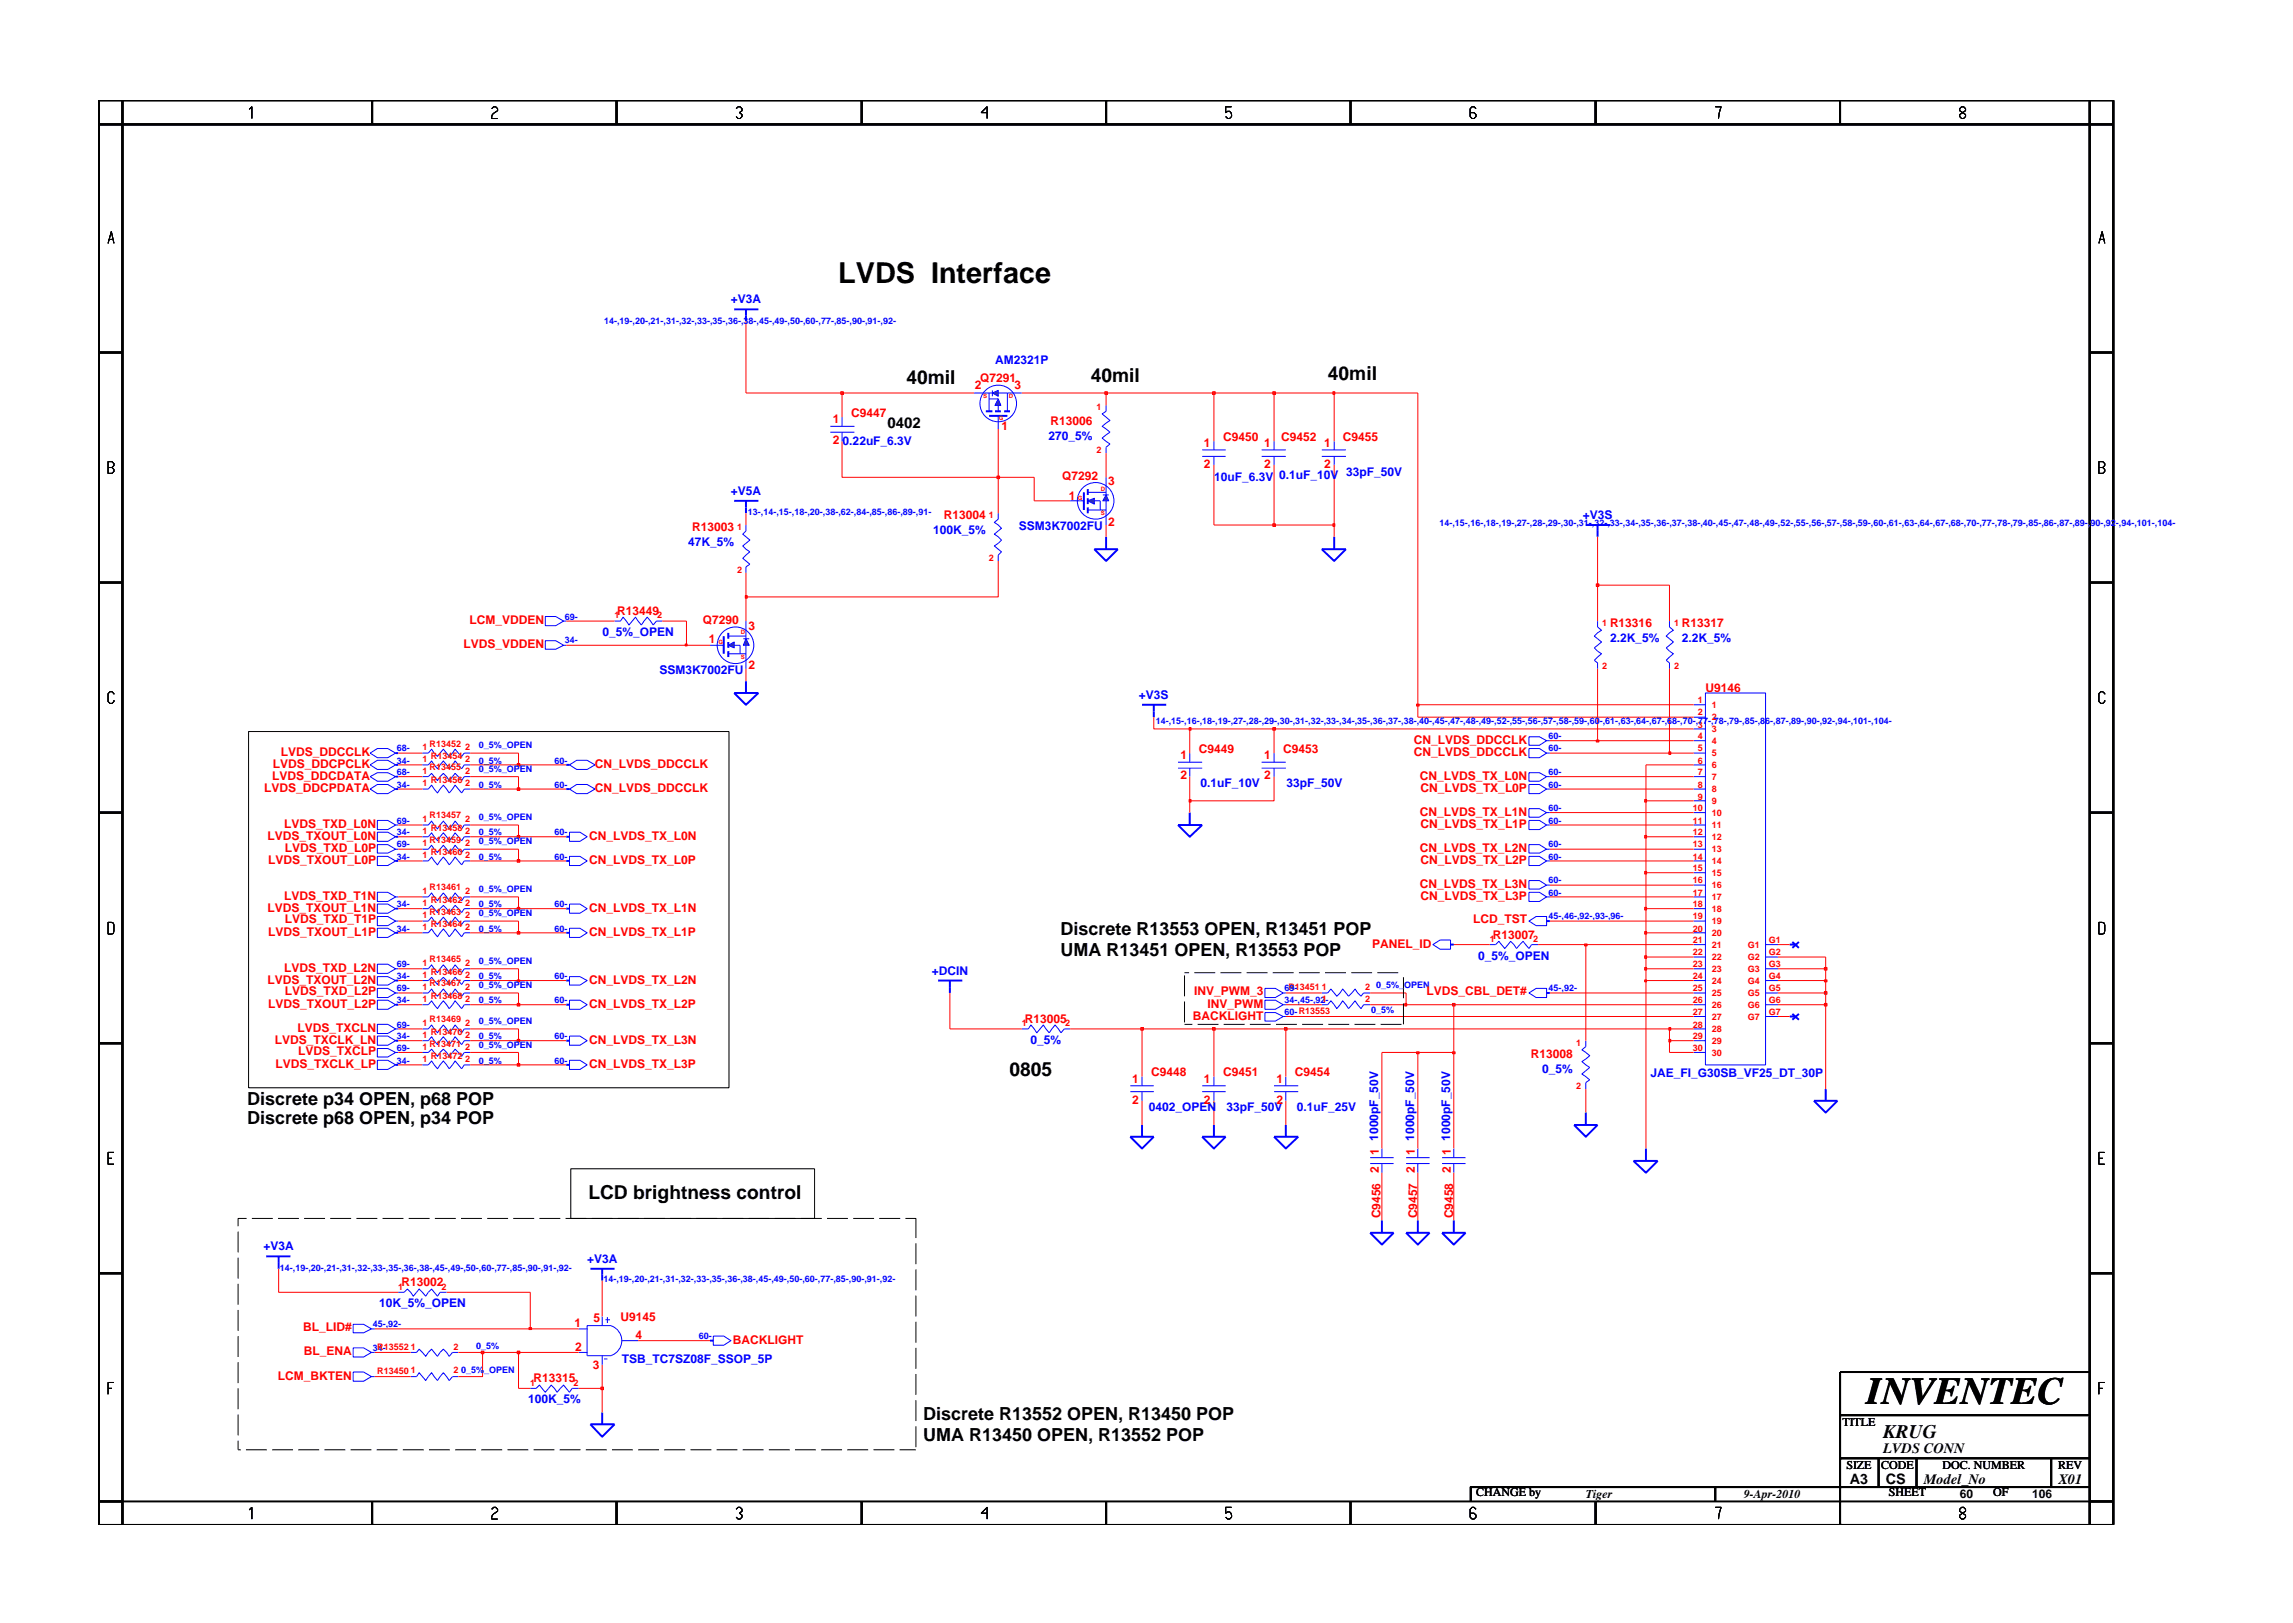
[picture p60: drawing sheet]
<svg xmlns="http://www.w3.org/2000/svg" width="297mm" height="210mm" viewBox="0 0 297 210" stroke-linecap="round" stroke-linejoin="round" font-family="sans-serif">
<defs><g id="words">
<text font-size="5" x="241.8" y="181.9">INVENTEC</text>
<text font-size="3.7" x="108.6" y="36.6">LVDS Interface</text>
<g font-size="2.5">
<text x="117.4" y="49.7">40mil</text>
<text x="141.3" y="49.4">40mil</text>
<text x="172" y="49.2">40mil</text>
<text x="130.8" y="139.4">0805</text>
<text x="76.2" y="155.4">LCD brightness control</text>
<text x="244" y="186.3">KRUG</text>
</g>
<g font-size="2.3">
<text x="137.4" y="123.8">UMA R13451 OPEN, R13553 POP</text>
<text x="137.4" y="121.1">Discrete R13553 OPEN, R13451 POP</text>
<text x="32" y="143.1">Discrete p34 OPEN, p68 POP</text>
<text x="32" y="145.7">Discrete p68 OPEN, p34 POP</text>
<text x="119.6" y="183.9">Discrete R13552 OPEN, R13450 POP</text>
<text x="119.6" y="186.6">UMA R13450 OPEN, R13552 POP</text>
</g>
<g font-size="1.9">
<text x="115" y="55.4">0402</text>
<text x="244" y="188.2">LVDS CONN</text>
<text x="239.6" y="192.2">A3</text>
<text x="244.3" y="192.3">CS</text>
<text x="249.2" y="192.2">Model_No</text>
<text x="266.6" y="192.2">X01</text>
</g>
<g font-size="1.6" fill="#00f">
<text x="94.7" y="39.3">+V3A</text>
<text x="128.9" y="47.1">AM2321P</text>
<text x="109.2" y="57.6">0.22uF_6.3V</text>
<text x="135.8" y="57">270_5%</text>
<text x="94.7" y="64.1">+V5A</text>
<text x="157.3" y="62.3">10uF_6.3V</text>
<text x="165.7" y="62">0.1uF_10V</text>
<text x="174.4" y="61.6">33pF_50V</text>
<text x="89.2" y="70.7">47K_5%</text>
<text x="120.9" y="69.2">100K_5%</text>
<text x="132" y="68.7">SSM3K7002FU</text>
<text x="205" y="67.3">+V3S</text>
<text x="78" y="82.4">0_5%_OPEN</text>
<text x="208.6" y="83.2">2.2K_5%</text>
<text x="217.9" y="83.2">2.2K_5%</text>
<text x="85.4" y="87.3">SSM3K7002FU</text>
<text x="147.5" y="90.5">+V3S</text>
<text x="155.5" y="102">0.1uF_10V</text>
<text x="166.7" y="102">33pF_50V</text>
<text x="191.5" y="124.3">0_5%_OPEN</text>
<text x="120.7" y="126.3">+DCIN</text>
<text x="133.5" y="135.2">0_5%</text>
<text x="148.8" y="143.9">0402_OPEN</text>
<text x="158.9" y="143.9">33pF_50V</text>
<text x="168" y="143.9">0.1uF_25V</text>
<text x="199.8" y="139.1">0_5%</text>
<text x="213.8" y="139.5">JAE_FI_G30SB_VF25_DT_30P</text>
<text x="178.5" y="147.8" transform="rotate(-90 178.5 147.8)">1000pF_50V</text>
<text x="183.2" y="147.8" transform="rotate(-90 183.2 147.8)">1000pF_50V</text>
<text x="187.8" y="147.8" transform="rotate(-90 187.8 147.8)">1000pF_50V</text>
<text x="34.1" y="162">+V3A</text>
<text x="76" y="163.6">+V3A</text>
<text x="49.1" y="169.4">10K_5%_OPEN</text>
<text x="80.5" y="176.6">TSB_TC7SZ08F_SSOP_5P</text>
<text x="68.4" y="181.8">100K_5%</text>
</g>
<g font-size="1.6" fill="#f00">
<text x="110.3" y="54">C9447</text>
<text x="126.3" y="50.4">2</text>
<text x="127" y="49.5">Q7291</text>
<text x="131.4" y="50.4">3</text>
<text x="107.9" y="54.8">1</text>
<text x="107.9" y="57.5">2</text>
<text x="129.7" y="55.7">1</text>
<text x="136.1" y="55.1">R13006</text>
<text x="156" y="57.9">1</text>
<text x="158.4" y="57.1">C9450</text>
<text x="163.8" y="57.9">1</text>
<text x="166" y="57.1">C9452</text>
<text x="171.5" y="57.9">1</text>
<text x="173.9" y="57.1">C9455</text>
<text x="137.6" y="62.2">Q7292</text>
<text x="138.5" y="64.7">1</text>
<text x="143.5" y="62.9">3</text>
<text x="156" y="60.6">2</text>
<text x="163.8" y="60.6">2</text>
<text x="171.5" y="60.6">2</text>
<text x="89.7" y="68.8">R13003</text>
<text x="122.3" y="67.3">R13004</text>
<text x="143.5" y="68.1">2</text>
<text x="60" y="83.9">LVDS_VDDEN</text>
<text x="60.8" y="80.9">LCM_VDDEN</text>
<text x="79.9" y="79.7">R13449</text>
<text x="91" y="80.8">Q7290</text>
<text x="91.8" y="83.3">1</text>
<text x="97" y="81.6">3</text>
<text x="208.6" y="81.2">R13316</text>
<text x="217.9" y="81.2">R13317</text>
<text x="97" y="86.7">2</text>
<text x="220.9" y="89.6">U9146</text>
<text x="35.3" y="101">LVDS_DDCDATA</text>
<text x="35.3" y="99.5">LVDS_DDCPCLK</text>
<text x="36.4" y="97.9">LVDS_DDCCLK</text>
<text x="77.1" y="99.5">CN_LVDS_DDCCLK</text>
<text x="152.9" y="98.3">1</text>
<text x="152.9" y="101">2</text>
<text x="155.3" y="97.5">C9449</text>
<text x="163.8" y="98.3">1</text>
<text x="163.8" y="101">2</text>
<text x="166.2" y="97.5">C9453</text>
<text x="183.1" y="97.9">CN_LVDS_DDCCLK</text>
<text x="183.1" y="96.4">CN_LVDS_DDCCLK</text>
<text x="183.9" y="101">CN_LVDS_TX_L0N</text>
<text x="34.2" y="102.6">LVDS_DDCPDATA</text>
<text x="36.8" y="107.3">LVDS_TXD_L0N</text>
<text x="77.1" y="102.6">CN_LVDS_DDCCLK</text>
<text x="183.9" y="105.7">CN_LVDS_TX_L1N</text>
<text x="184" y="102.6">CN_LVDS_TX_L0P</text>
<text x="184" y="107.3">CN_LVDS_TX_L1P</text>
<text x="34.6" y="108.8">LVDS_TXOUT_L0N</text>
<text x="34.7" y="111.9">LVDS_TXOUT_L0P</text>
<text x="36.9" y="110.3">LVDS_TXD_L0P</text>
<text x="76.3" y="108.8">CN_LVDS_TX_L0N</text>
<text x="76.3" y="111.9">CN_LVDS_TX_L0P</text>
<text x="183.9" y="110.3">CN_LVDS_TX_L2N</text>
<text x="184" y="111.9">CN_LVDS_TX_L2P</text>
<text x="34.6" y="118.1">LVDS_TXOUT_L1N</text>
<text x="36.8" y="116.6">LVDS_TXD_T1N</text>
<text x="36.9" y="119.6">LVDS_TXD_T1P</text>
<text x="76.3" y="118.1">CN_LVDS_TX_L1N</text>
<text x="183.9" y="115">CN_LVDS_TX_L3N</text>
<text x="184" y="116.6">CN_LVDS_TX_L3P</text>
<text x="190.8" y="119.6">LCD_TST</text>
<text x="34.7" y="121.2">LVDS_TXOUT_L1P</text>
<text x="36.8" y="125.9">LVDS_TXD_L2N</text>
<text x="76.3" y="121.2">CN_LVDS_TX_L1P</text>
<text x="177.8" y="122.8">PANEL_ID</text>
<text x="193.4" y="121.6">R13007</text>
<text x="34.6" y="127.4">LVDS_TXOUT_L2N</text>
<text x="34.7" y="130.6">LVDS_TXOUT_L2P</text>
<text x="36.9" y="128.9">LVDS_TXD_L2P</text>
<text x="76.3" y="127.4">CN_LVDS_TX_L2N</text>
<text x="76.3" y="130.6">CN_LVDS_TX_L2P</text>
<text x="154.7" y="128.9">INV_PWM_3</text>
<text x="156.4" y="130.6">INV_PWM</text>
<text x="184.8" y="128.9">LVDS_CBL_DET#</text>
<text x="35.6" y="135.2">LVDS_TXCLK_LN</text>
<text x="38.5" y="133.7">LVDS_TXCLN</text>
<text x="38.6" y="136.7">LVDS_TXCLP</text>
<text x="76.3" y="135.2">CN_LVDS_TX_L3N</text>
<text x="132.8" y="132.5">R13005</text>
<text x="154.5" y="132.1">BACKLIGHT</text>
<text x="198.3" y="137.1">R13008</text>
<text x="35.7" y="138.3">LVDS_TXCLK_LP</text>
<text x="76.3" y="138.3">CN_LVDS_TX_L3P</text>
<text x="146.7" y="140.2">1</text>
<text x="146.7" y="143">2</text>
<text x="149.1" y="139.4">C9448</text>
<text x="156" y="140.2">1</text>
<text x="156" y="143">2</text>
<text x="158.4" y="139.4">C9451</text>
<text x="165.4" y="140.2">1</text>
<text x="165.4" y="143">2</text>
<text x="167.8" y="139.4">C9454</text>
<text x="178.6" y="149.7" transform="rotate(-90 178.6 149.7)">1</text>
<text x="183.3" y="149.7" transform="rotate(-90 183.3 149.7)">1</text>
<text x="187.9" y="149.7" transform="rotate(-90 187.9 149.7)">1</text>
<text x="178.6" y="151.9" transform="rotate(-90 178.6 151.9)">2</text>
<text x="183.3" y="151.9" transform="rotate(-90 183.3 151.9)">2</text>
<text x="187.9" y="151.9" transform="rotate(-90 187.9 151.9)">2</text>
<text x="178.8" y="157.8" transform="rotate(-90 178.8 157.8)">C9456</text>
<text x="183.6" y="157.8" transform="rotate(-90 183.6 157.8)">C9457</text>
<text x="188.2" y="157.8" transform="rotate(-90 188.2 157.8)">C9458</text>
<text x="52" y="166.7">R13002</text>
<text x="39.3" y="172.5">BL_LID#</text>
<text x="74.4" y="171.9">1</text>
<text x="76.9" y="171.3">5</text>
<text x="80.4" y="171.1">U9145</text>
<text x="82.3" y="173.4">4</text>
<text x="36" y="178.7">LCM_BKTEN</text>
<text x="39.4" y="175.6">BL_ENA</text>
<text x="69.1" y="179.1">R13315</text>
<text x="74.5" y="175">2</text>
<text x="76.8" y="177.3">3</text>
<text x="94.9" y="174.1">BACKLIGHT</text>
</g>
<g font-size="1.6">
<text x="238.7" y="184.8">TITLE</text>
<text x="239.2" y="190.4">SIZE</text>
<text x="243.7" y="190.4">CODE</text>
<text x="251.7" y="190.4">DOC. NUMBER</text>
<text x="266.6" y="190.4">REV</text>
<text x="191.2" y="193.8">CHANGE by</text>
<text x="205.4" y="194.1">Tiger</text>
<text x="225.9" y="194.1">9-Apr-2010</text>
<text x="244.7" y="193.8">SHEET</text>
<text x="253.9" y="194.1">60</text>
<text x="258.2" y="193.8">OF</text>
<text x="263.3" y="194.1">106</text>
</g>
<g font-size="1.2" fill="#00f">
<text x="78.3" y="42">14-,19-,20-,21-,31-,32-,33-,35-,36-,38-,45-,49-,50-,60-,77-,85-,90-,91-,92-</text>
<text x="96.9" y="66.7">13-,14-,15-,18-,20-,38-,62-,84-,85-,86-,89-,91-</text>
<text x="186.5" y="68.2">14-,15-,16-,18-,19-,27-,28-,29-,30-,31-,32-,33-,34-,35-,36-,37-,38-,40-,45-,47-,48-,49-,52-,55-,56-,57-,58-,59-,60-,61-,63-,64-,67-,68-,70-,77-,78-,79-,85-,86-,87-,89-,90-,92-,94-,101-,104-</text>
<text x="73.2" y="83.3">34-</text>
<text x="73.2" y="80.3">69-</text>
<text x="149.7" y="93.8">14-,15-,16-,18-,19-,27-,28-,29-,30-,31-,32-,33-,34-,35-,36-,37-,38-,40-,45-,47-,48-,49-,52-,55-,56-,57-,58-,59-,60-,61-,63-,64-,67-,68-,70-,77-,78-,79-,85-,86-,87-,89-,90-,92-,94-,101-,104-</text>
<text x="200.6" y="95.8">60-</text>
<text x="51.4" y="98.9">34-</text>
<text x="51.4" y="100.4">68-</text>
<text x="51.4" y="97.3">68-</text>
<text x="62" y="100">0_5%_OPEN</text>
<text x="62" y="96.9">0_5%_OPEN</text>
<text x="62" y="98.9">0_5%</text>
<text x="71.8" y="98.9">60-</text>
<text x="200.6" y="100.4">60-</text>
<text x="200.6" y="97.3">60-</text>
<text x="51.4" y="106.7">69-</text>
<text x="51.4" y="102.1">34-</text>
<text x="62" y="106.2">0_5%_OPEN</text>
<text x="62" y="102.1">0_5%</text>
<text x="71.8" y="102.1">60-</text>
<text x="200.6" y="105.1">60-</text>
<text x="200.6" y="102.1">60-</text>
<text x="200.6" y="106.7">60-</text>
<text x="51.4" y="108.2">34-</text>
<text x="51.4" y="111.4">34-</text>
<text x="51.4" y="109.8">69-</text>
<text x="62" y="109.3">0_5%_OPEN</text>
<text x="62" y="111.4">0_5%</text>
<text x="62" y="108.2">0_5%</text>
<text x="71.8" y="108.2">60-</text>
<text x="71.8" y="111.4">60-</text>
<text x="200.6" y="109.8">60-</text>
<text x="200.6" y="111.4">60-</text>
<text x="51.4" y="117.5">34-</text>
<text x="62" y="118.6">0_5%_OPEN</text>
<text x="62" y="115.5">0_5%_OPEN</text>
<text x="62" y="117.5">0_5%</text>
<text x="71.8" y="117.5">60-</text>
<text x="200.6" y="116">60-</text>
<text x="200.6" y="119.1">45-,46-,92-,93-,96-</text>
<text x="200.6" y="114.4">60-</text>
<text x="51.4" y="125.3">69-</text>
<text x="51.4" y="120.7">34-</text>
<text x="62" y="124.8">0_5%_OPEN</text>
<text x="62" y="120.7">0_5%</text>
<text x="71.8" y="120.7">60-</text>
<text x="51.4" y="128.4">69-</text>
<text x="51.4" y="126.9">34-</text>
<text x="51.4" y="130">34-</text>
<text x="62" y="128">0_5%_OPEN</text>
<text x="62" y="130">0_5%</text>
<text x="62" y="126.9">0_5%</text>
<text x="71.8" y="126.9">60-</text>
<text x="71.8" y="130">60-</text>
<text x="166.4" y="131.5">60-R13553</text>
<text x="166.4" y="128.4">69-</text>
<text x="166.4" y="130">34-,45-,92-</text>
<text x="177.6" y="131.2">0_5%</text>
<text x="178.3" y="128">0_5%_OPEN</text>
<text x="200.6" y="128.4">45-,92-</text>
<text x="51.4" y="137.8">34-</text>
<text x="51.4" y="133.1">69-</text>
<text x="51.4" y="136.2">69-</text>
<text x="51.4" y="134.6">34-</text>
<text x="62" y="135.7">0_5%_OPEN</text>
<text x="62" y="132.6">0_5%_OPEN</text>
<text x="62" y="137.8">0_5%</text>
<text x="62" y="134.6">0_5%</text>
<text x="71.8" y="134.6">60-</text>
<text x="71.8" y="137.8">60-</text>
<text x="36.3" y="164.6">14-,19-,20-,21-,31-,32-,33-,35-,36-,38-,45-,49-,50-,60-,77-,85-,90-,91-,92-</text>
<text x="78.2" y="166.1">14-,19-,20-,21-,31-,32-,33-,35-,36-,38-,45-,49-,50-,60-,77-,85-,90-,91-,92-</text>
<text x="48.3" y="171.9">45-,92-</text>
<text x="90.5" y="173.5">60-</text>
<text x="48.3" y="175">34-</text>
<text x="59.7" y="177.9">0_5%_OPEN</text>
<text x="61.7" y="174.8">0_5%</text>
</g>
<g font-size="1.2" fill="#f00">
<text x="142" y="53.1">1</text>
<text x="142" y="58.7">2</text>
<text x="95.5" y="68.7">1</text>
<text x="128.1" y="67.1">1</text>
<text x="95.5" y="74.2">2</text>
<text x="128.1" y="72.7">2</text>
<text x="79.6" y="80">1</text>
<text x="85.1" y="80">2</text>
<text x="207.5" y="81.1">1</text>
<text x="216.9" y="81.1">1</text>
<text x="207.5" y="86.6">2</text>
<text x="216.9" y="86.6">2</text>
<text x="219.9" y="94.3">3</text>
<text x="219.9" y="95.8">4</text>
<text x="219.9" y="92.7">2</text>
<text x="219.9" y="91.1">1</text>
<text x="221.8" y="94.9">3</text>
<text x="221.8" y="93.3">2</text>
<text x="221.8" y="91.7">1</text>
<text x="54.7" y="100.3">1</text>
<text x="54.7" y="101.8">1</text>
<text x="54.7" y="97.1">1</text>
<text x="54.7" y="98.7">1</text>
<text x="55.6" y="99.8">R13455</text>
<text x="55.6" y="96.7">R13452</text>
<text x="55.8" y="101.5">R13456</text>
<text x="55.8" y="98.3">R13454</text>
<text x="60.3" y="100.3">2</text>
<text x="60.3" y="101.8">2</text>
<text x="60.3" y="97.1">2</text>
<text x="60.3" y="98.7">2</text>
<text x="219.9" y="97.3">5</text>
<text x="219.9" y="98.9">6</text>
<text x="219.9" y="100.4">7</text>
<text x="221.8" y="96.4">4</text>
<text x="221.8" y="98">5</text>
<text x="221.8" y="99.5">6</text>
<text x="221.8" y="101">7</text>
<text x="54.7" y="106.5">1</text>
<text x="55.6" y="106">R13457</text>
<text x="55.8" y="107.6">R13458</text>
<text x="60.3" y="106.5">2</text>
<text x="219.3" y="105.1">10</text>
<text x="219.3" y="106.7">11</text>
<text x="219.9" y="103.6">9</text>
<text x="219.9" y="102.1">8</text>
<text x="221.8" y="104.2">9</text>
<text x="221.8" y="102.6">8</text>
<text x="221.8" y="105.7">10</text>
<text x="221.8" y="107.3">11</text>
<text x="54.7" y="109.6">1</text>
<text x="54.7" y="111.1">1</text>
<text x="54.7" y="108.1">1</text>
<text x="55.6" y="109.2">R13459</text>
<text x="55.8" y="110.8">R13460</text>
<text x="60.3" y="109.6">2</text>
<text x="60.3" y="111.1">2</text>
<text x="60.3" y="108.1">2</text>
<text x="219.3" y="108.2">12</text>
<text x="219.3" y="109.8">13</text>
<text x="219.3" y="111.4">14</text>
<text x="219.3" y="112.9">15</text>
<text x="221.8" y="108.8">12</text>
<text x="221.8" y="110.4">13</text>
<text x="221.8" y="112">14</text>
<text x="221.8" y="113.5">15</text>
<text x="54.7" y="118.9">1</text>
<text x="54.7" y="115.8">1</text>
<text x="54.7" y="117.4">1</text>
<text x="55.6" y="118.5">R13463</text>
<text x="55.6" y="115.3">R13461</text>
<text x="55.8" y="117">R13462</text>
<text x="60.3" y="115.8">2</text>
<text x="60.3" y="118.9">2</text>
<text x="60.3" y="117.4">2</text>
<text x="219.3" y="116">17</text>
<text x="219.3" y="117.5">18</text>
<text x="219.3" y="119.1">19</text>
<text x="219.3" y="114.4">16</text>
<text x="221.8" y="115.1">16</text>
<text x="221.8" y="116.6">17</text>
<text x="221.8" y="118.1">18</text>
<text x="221.8" y="119.7">19</text>
<text x="54.7" y="125.1">1</text>
<text x="54.7" y="120.4">1</text>
<text x="55.6" y="124.7">R13465</text>
<text x="55.8" y="120.1">R13464</text>
<text x="60.3" y="125.1">2</text>
<text x="60.3" y="120.4">2</text>
<text x="193" y="122">1</text>
<text x="198.6" y="122">2</text>
<text x="219.3" y="120.7">20</text>
<text x="219.3" y="122.2">21</text>
<text x="219.3" y="123.7">22</text>
<text x="219.3" y="125.3">23</text>
<text x="221.8" y="121.3">20</text>
<text x="221.8" y="122.8">21</text>
<text x="221.8" y="124.4">22</text>
<text x="221.8" y="125.9">23</text>
<text x="226.4" y="122.8">G1</text>
<text x="226.4" y="124.4">G2</text>
<text x="226.4" y="125.9">G3</text>
<text x="229.1" y="122.2">G1</text>
<text x="229.1" y="123.7">G2</text>
<text x="229.1" y="125.3">G3</text>
<text x="54.7" y="128.2">1</text>
<text x="54.7" y="129.8">1</text>
<text x="54.7" y="126.7">1</text>
<text x="55.6" y="127.8">R13467</text>
<text x="55.8" y="129.4">R13468</text>
<text x="55.8" y="126.3">R13466</text>
<text x="60.3" y="128.2">2</text>
<text x="60.3" y="129.8">2</text>
<text x="60.3" y="126.7">2</text>
<text x="166.9" y="128.3">R13451</text>
<text x="171.2" y="128.2">1</text>
<text x="171.2" y="129.8">1</text>
<text x="176.8" y="128.2">2</text>
<text x="176.8" y="129.8">2</text>
<text x="219.3" y="130">26</text>
<text x="219.3" y="131.5">27</text>
<text x="219.3" y="126.9">24</text>
<text x="219.3" y="128.4">25</text>
<text x="221.8" y="127.5">24</text>
<text x="221.8" y="129.1">25</text>
<text x="221.8" y="130.6">26</text>
<text x="226.4" y="127.5">G4</text>
<text x="226.4" y="129.1">G5</text>
<text x="226.4" y="130.6">G6</text>
<text x="229.1" y="126.9">G4</text>
<text x="229.1" y="128.4">G5</text>
<text x="229.1" y="130">G6</text>
<text x="229.1" y="131.5">G7</text>
<text x="54.7" y="136">1</text>
<text x="54.7" y="137.5">1</text>
<text x="54.7" y="132.9">1</text>
<text x="54.7" y="134.5">1</text>
<text x="55.6" y="135.6">R13471</text>
<text x="55.6" y="132.4">R13469</text>
<text x="55.8" y="137.2">R13472</text>
<text x="55.8" y="134.1">R13470</text>
<text x="60.3" y="136">2</text>
<text x="60.3" y="137.5">2</text>
<text x="60.3" y="132.9">2</text>
<text x="60.3" y="134.5">2</text>
<text x="132.4" y="132.9">1</text>
<text x="138" y="132.9">2</text>
<text x="204.2" y="135.5">1</text>
<text x="219.3" y="133.1">28</text>
<text x="219.3" y="134.6">29</text>
<text x="219.3" y="136.2">30</text>
<text x="221.8" y="132.1">27</text>
<text x="221.8" y="133.7">28</text>
<text x="221.8" y="135.2">29</text>
<text x="221.8" y="136.8">30</text>
<text x="226.4" y="132.1">G7</text>
<text x="204.2" y="141.1">2</text>
<text x="51.6" y="167.1">1</text>
<text x="57.2" y="167.1">2</text>
<text x="48.9" y="178">R13450</text>
<text x="48.9" y="174.9">R13552</text>
<text x="53.2" y="174.9">1</text>
<text x="53.2" y="177.9">1</text>
<text x="58.7" y="174.9">2</text>
<text x="58.7" y="177.9">2</text>
<text x="68.7" y="179.5">1</text>
<text x="74.3" y="179.5">2</text>
</g>
<g font-size=".8" fill="#f00">
<text x="127.4" y="51.6">S</text>
<text x="130.7" y="51.6">D</text>
<text x="129.4" y="54.4">G</text>
<text x="139.6" y="64.7">G</text>
<text x="142.6" y="63.6">D</text>
<text x="142.6" y="66.8">S</text>
<text x="93.1" y="83.4">G</text>
<text x="96" y="82.2">D</text>
<text x="96" y="85.4">S</text>
</g>
</g></defs>
<g fill="none" stroke="#00f" stroke-width=".25">
<path d="M95.1 64.9h3.1M96.6 64.9v1.6M141.8 71.1h3l-1.5 1.6zM143.3 69.5v1.6M205.4 68h3.2M207 68v1.5M93.8 82.4v2.3M152.6 106.9h3.1l-1.6 1.5zM154.1 105.3v1.6M187.9 122.4h.4M231.8 122.4h.8M231.8 131.7h.8"/>
<path d="M232.2 122l.8 .8M232.2 131.3l.8 .8M233 122l-.8 .8M233 131.3l-.8 .8M177.5 159.7h3l-1.5 1.5zM179 158.1v1.6M182.1 159.7h3.1l-1.5 1.5zM183.7 158.1v1.6M211.6 150.4h3.1l-1.5 1.5zM213.2 148.8v1.6M235 142.6h3l-1.5 1.5zM236.5 141.1v1.5"/>
<path d="M76.5 164.4h3.1M78 164.4v1.5M76.5 184.5h3.1l-1.6 1.6zM78 183v1.5"/>
</g>
<g fill="none" stroke="#00f" stroke-width=".13">
<path d="M143.3 52.5v.8l-.5 .3 1 .9-1 .7 1 .8-1 .8 1 .7-.5 .4v.8M129.3 66.5v.8l-.5 .4 .9 .7-.9 .8 .9 .8-.9 .7 .9 .8-.4 .4v.8M70.6 83h1.4l1 .6-1 .5h-1.4zM73 83.6h.3M92 83.6h1.8M163.4 98.7h3.2M163.4 99.5h3.2M165 97.6v1.1M165 99.5v1.1M207 80.5v.7l.5 .4-1 .8 1 .8-1 .7 1 .8-1 .8 .5 .4v.7M132.4 133.3h.8l.3-.5 .8 1 .9-1 .7 1 .8-1 .7 1 .5-.5h.7M147.9 139.5v1.2"/>
<path d="M185.6 122.4l.9-.6h1.4v1.2h-1.4zM146.4 140.7h3.1M146.4 141.4h3.1M147.9 141.4v1.2M182.1 150h3.1M182.1 150.7h3.1M183.7 148.8v1.2M183.7 150.7v1.2M45.7 171.6h1.4l1 .6-1 .5h-1.4zM48.1 172.2h.4M75 172.2h1.1M75 175.2h1.1"/>
<path d="M78 170.5v1.2M78 175.6v1.2M78.3 176.1h.4M78.4 171h.6M78.7 170.6v.8M79.2 171.8a2.03 2.03 0 0 1 1.3 1.9 2.03 2.03 0 0 1-1.3 1.9M79.2 171.7h-3.1v3.9h3.1M80.5 173.7h2.2"/>
</g>
<path d="M96.6 82.7l.5 .9h-.8z" fill="#3c3cc8"/>
<path d="M96.3 82.7h.8M96.6 82.7l.5 .9h-.8z" fill="none" stroke="#00f" stroke-width=".13"/>
<path d="M94.3 83.6l.8-.4v.7z" fill="#3c3cc8"/>
<g fill="none" stroke="#00f" stroke-width=".13">
<path d="M138.6 64.9h1.8M54.7 97.6h.8l.4-.5 .8 .9 .7-.9 .8 .9 .8-.9 .8 .9 .3-.4h.8M94.3 83.6l.8-.4v.7zM94.3 84.7h2.3M94.3 82.4h2.3M95.1 83.6h.8v1.1M96.6 80.5v2.2M96.6 83.6v3M48.9 106.3h1.3l1.1 .6-1.1 .6h-1.3zM51.3 106.9h.3M54.7 100.6h.8l.4-.4 .8 .9 .7-.9 .8 .9 .8-.9 .8 .9 .3-.5h.8M54.7 106.9h.8l.4-.5 .8 1 .7-1 .8 1 .8-1 .8 1 .3-.5h.8"/>
<path d="M54.7 110h.8l.4-.5 .8 .9 .7-.9 .8 .9 .8-.9 .8 .9 .3-.4h.8M54.7 116.2h.8l.4-.5 .8 1 .7-1 .8 1 .8-1 .8 1 .3-.5h.8M198.1 101.6h1.3l.9 .6-.9 .6h-1.3zM198.1 106.3h1.3l.9 .6-.9 .6h-1.3zM198.1 110.9h1.3l.9 .6-.9 .6h-1.3zM200.3 102.2h.5M200.3 106.9h.5M200.3 111.5h.5M48.9 124.9h1.3l1.1 .6-1.1 .6h-1.3zM48.9 128h1.3l1.1 .6-1.1 .6h-1.3zM48.9 132.7h1.3l1.1 .6-1.1 .6h-1.3zM51.3 125.5h.3"/>
<path d="M51.3 128.6h.3M51.3 133.3h.3M73.8 126.5h1.3l1 .5-1 .6h-1.3zM157.3 139.5v1.2M163.9 131.2h1.3l1 .5-1 .6h-1.3zM166.2 131.7h.4M155.7 140.7h3.1M155.7 141.4h3.1M157.3 141.4v1.2M45.7 174.6h1.4l1 .6-1 .6h-1.4zM48.1 175.2h.4M92.4 173.1h1.4l.9 .6-.9 .6h-1.4z"/>
<circle cx="95.3" cy="83.6" r="2.37"/>
</g>
<path d="M140.4 63.8v2.3M171.2 71.1h3.2l-1.6 1.6zM172.8 69.5v1.6M94.3 82v.7M94.3 83.2v.7M94.3 84.4v.7M147.9 91.3h3.2M149.5 91.3v1.6M73.3 127h.5M203.9 145.7h3.1l-1.6 1.6zM205.4 144.1v1.6M92 173.7h.4" fill="none" stroke="#00f" stroke-width=".25"/>
<path d="M143.3 64.1l.3 .8h-.7z" fill="#3c3cc8"/>
<path d="M142.9 64.1h.7M143.3 64.1l.3 .8h-.7z" fill="none" stroke="#00f" stroke-width=".13"/>
<path d="M140.9 64.9l.9-.4v.8z" fill="#3c3cc8"/>
<g fill="none" stroke="#00f" stroke-width=".13">
<path d="M129.3 53.9v1.7M140.9 64.9l.9-.4v.8zM140.9 66.1h2.4M140.9 63.8h2.4M141.8 64.9h.7v1.2M143.3 61.8v2.3M143.3 64.9v3.1M54.7 119.3h.8l.4-.5 .8 .9 .7-.9 .8 .9 .8-.9 .8 .9 .3-.4h.8M54.7 125.5h.8l.4-.5 .8 1 .7-1 .8 1 .8-1 .8 1 .3-.5h.8M54.7 128.6h.8l.4-.5 .8 1 .7-1 .8 1 .8-1 .8 1 .3-.5h.8M54.7 133.3h.8l.4-.5 .8 1 .7-1 .8 1 .8-1 .8 1 .3-.5h.8M54.7 136.3h.8l.4-.4 .8 .9 .7-.9 .8 .9 .8-.9 .8 .9 .3-.5h.8"/>
<path d="M198.1 128.6l.9-.6h1.3v1.2h-1.3zM186.8 150h3.1M186.8 150.7h3.1M188.3 148.8v1.2M188.3 150.7v1.2M51.6 167.4h.8l.4-.4 .7 .9 .8-.9 .8 .9 .8-.9 .8 .9 .3-.5h.9"/>
<circle cx="141.9" cy="64.9" r="2.37"/>
</g>
<path d="M128.1 53.9h2.4M140.9 63.4v.7M140.9 64.5v.8M140.9 65.7v.8M200.3 128.6h.5M34.5 162.8h3.1M36.1 162.8v1.6" fill="none" stroke="#00f" stroke-width=".25"/>
<path d="M128.6 50.9l.7-.3v.7z" fill="#3c3cc8"/>
<path d="M128.6 50.9l.7-.3v.7zM128.6 50.6v.7" fill="none" stroke="#00f" stroke-width=".13"/>
<path d="M129.3 51.7l.4 .8h-.8z" fill="#3c3cc8"/>
<g fill="none" stroke="#00f" stroke-width=".13">
<path d="M107.6 55.2h3.1M107.6 56h3.1M109.1 54v1.2M109.1 56v1.2M126.2 50.9h2.4M128.1 50.9v2.4M128.1 51.7h1.2M129.3 51.7l.4 .8h-.8zM129.3 50.9h3.1M129.3 52.5v.8M130.5 50.9v2.4M155.7 58.3h3.1"/>
<path d="M155.7 59.1h3.1M157.3 57.2v1.1M157.3 59.1v1.1M163.4 58.3h3.2M163.4 59.1h3.2M165 57.2v1.1M165 59.1v1.1M171.2 58.3h3.2M171.2 59.1h3.2M172.8 57.2v1.1M172.8 59.1v1.1M70.6 79.9h1.4l1 .6-1 .6h-1.4z"/>
<path d="M96.6 68v.8l-.4 .4 .9 .8-.9 .7 .9 .8-.9 .8 .9 .8-.5 .3v.8M47.9 99.1l1-.6h1.3l1.1 .6-1.1 .6h-1.3zM47.9 97.6l1-.6h1.3l1.1 .6-1.1 .6h-1.3zM54.7 99.1h.8l.4-.5 .8 1 .7-1 .8 1 .8-1 .8 1 .3-.5h.8M73 80.5h.3M73.8 99.1l.9-.6h1.4l1 .6-1 .6h-1.4zM79.6 80.5h.8l.3-.5 .8 1 .8-1 .8 1 .7-1 .8 1 .4-.5h.8M152.6 98.7h3.1M152.6 99.5h3.1M154.1 97.6v1.1M154.1 99.5v1.1M198.1 95.4h1.3l.9 .6-.9 .5h-1.3z"/>
<path d="M198.1 97h1.3l.9 .6-.9 .6h-1.3zM200.3 96h.5M200.3 97.6h.5M216.3 80.5v.7l.5 .4-1 .8 1 .8-1 .7 1 .8-1 .8 .5 .4v.7M219.4 91.3h1.5M219.4 92.9h1.5M219.4 94.4h1.5M219.4 96h1.5M219.4 97.6h1.5M219.4 99.1h1.5M220.9 89.8h7.8v48.2h-7.8zM47.9 102.2l1-.6h1.3l1.1 .6-1.1 .6h-1.3z"/>
<path d="M47.9 100.6l1-.5h1.3l1.1 .5-1.1 .6h-1.3zM48.9 107.8h1.3l1.1 .6-1.1 .6h-1.3zM48.9 110.9h1.3l1.1 .6-1.1 .6h-1.3zM48.9 117.1h1.3l1.1 .6-1.1 .6h-1.3zM48.9 109.4h1.3l1.1 .6-1.1 .5h-1.3zM48.9 115.6h1.3l1.1 .6-1.1 .6h-1.3zM48.9 118.7h1.3l1.1 .6-1.1 .6h-1.3zM51.3 116.2h.3M51.3 110h.3M51.3 119.3h.3M54.7 102.2h.8l.4-.5 .8 1 .7-1 .8 1 .8-1 .8 1 .3-.5h.8M54.7 108.4h.8l.4-.5 .8 1 .7-1 .8 1 .8-1 .8 1 .3-.5h.8"/>
<path d="M54.7 111.5h.8l.4-.5 .8 1 .7-1 .8 1 .8-1 .8 1 .3-.5h.8M54.7 117.7h.8l.4-.4 .8 .9 .7-.9 .8 .9 .8-.9 .8 .9 .3-.5h.8M73.8 107.8h1.3l1 .6-1 .6h-1.3zM73.8 117.1h1.3l1 .6-1 .6h-1.3zM73.8 102.2l.9-.6h1.4l1 .6-1 .6h-1.4zM73.8 110.9h1.3l1 .6-1 .6h-1.3zM198.1 115.6h1.3l.9 .6-.9 .6h-1.3zM198.1 119.3l.9-.6h1.3v1.2h-1.3zM198.1 100.1h1.3l.9 .5-.9 .6h-1.3zM198.1 104.8h1.3l.9 .5-.9 .6h-1.3zM198.1 109.4h1.3l.9 .6-.9 .5h-1.3zM198.1 114.1h1.3l.9 .6-.9 .5h-1.3z"/>
<path d="M200.3 116.2h.5M200.3 100.6h.5M200.3 105.3h.5M200.3 110h.5M200.3 114.7h.5M219.4 116.2h1.5M219.4 100.6h1.5M219.4 102.2h1.5M219.4 103.7h1.5M219.4 105.3h1.5M219.4 106.9h1.5M219.4 108.4h1.5"/>
<path d="M219.4 110h1.5M219.4 111.5h1.5M219.4 113.1h1.5M219.4 114.7h1.5M219.4 117.7h1.5M219.4 119.3h1.5M48.9 120.3h1.3l1.1 .5-1.1 .6h-1.3zM48.9 126.5h1.3l1.1 .5-1.1 .6h-1.3zM48.9 129.6h1.3l1.1 .6-1.1 .6h-1.3zM48.9 134.2h1.3l1.1 .6-1.1 .6h-1.3zM48.9 137.4h1.3l1.1 .6-1.1 .5h-1.3zM48.9 135.8h1.3l1.1 .5-1.1 .6h-1.3z"/>
<path d="M51.3 136.3h.3M54.7 120.8h.8l.4-.5 .8 1.1 .7-1.1 .8 1.1 .8-1.1 .8 1.1 .3-.6h.8M54.7 127h.8l.4-.4 .8 .9 .7-.9 .8 .9 .8-.9 .8 .9 .3-.5h.8M54.7 130.2h.8l.4-.5 .8 1 .7-1 .8 1 .8-1 .8 1 .3-.5h.8M54.7 134.8h.8l.4-.5 .8 1 .7-1 .8 1 .8-1 .8 1 .3-.5h.8M54.7 138h.8l.4-.6 .8 1.1 .7-1.1 .8 1.1 .8-1.1 .8 1.1 .3-.5h.8M73.8 134.2h1.3l1 .6-1 .6h-1.3zM73.8 120.3h1.3l1 .5-1 .6h-1.3zM73.8 129.6h1.3l1 .6-1 .6h-1.3zM73.8 137.4h1.3l1 .6-1 .5h-1.3zM163.9 128h1.3l1 .6-1 .6h-1.3zM163.9 129.6h1.3l1 .6-1 .6h-1.3z"/>
<path d="M166.2 128.6h.4M166.2 130.2h.4M166.6 139.5v1.2M171.2 128.6h.8l.4-.5 .8 1 .7-1 .8 1 .8-1 .8 1 .3-.5h.9M171.2 130.2h.8l.4-.5 .8 1 .7-1 .8 1 .8-1 .8 1 .3-.5h.9M193 122.4h.7l.5-.5 .7 1 .8-1 .8 1 .8-1 .8 1 .3-.5h.8M205.4 134.8v.8l-.5 .4 1 .8-1 .7 1 .8-1 .8 1 .8-.5 .3v.9M219.4 120.8h1.5M219.4 122.4h1.5M219.4 124h1.5M219.4 125.5h1.5M219.4 127h1.5"/>
<path d="M219.4 128.6h1.5M219.4 130.2h1.5M219.4 131.7h1.5M219.4 133.3h1.5M219.4 134.8h1.5M219.4 136.3h1.5M228.7 122.4h1.6M228.7 124h1.6M228.7 125.5h1.6M228.7 127h1.6M228.7 128.6h1.6M228.7 130.2h1.6"/>
<path d="M228.7 131.7h1.6M165 140.7h3.2M165 141.4h3.2M166.6 141.4v1.2M177.5 150h3M177.5 150.7h3M179 148.8v1.2M179 150.7v1.2M45.7 177.7h1.4l1 .6-1 .6h-1.4zM48.1 178.3h.4M53.2 178.3h.8l.3-.5 .8 1 .8-1 .8 1 .7-1 .8 1 .4-.5h.8M53.2 175.2h.8l.3-.4 .8 .9 .8-.9 .8 .9 .7-.9 .8 .9 .4-.5h.8"/>
<path d="M68.7 179.9h.8l.4-.5 .7 1 .8-1 .8 1 .8-1 .8 1 .3-.5h.9"/>
<circle cx="129.3" cy="52.3" r="2.37"/>
</g>
<g fill="none" stroke="#00f" stroke-width=".25">
<path d="M95.1 40.1h3.1M96.6 40.1v1.5M127.7 53.3h.9M128.9 53.3h.8M130.1 53.3h.7M51.3 99.1h.3M51.3 97.6h.3M73.3 99.1h.5M95.1 89.8h3.1l-1.6 1.5zM96.6 88.3v1.5M51.3 108.4h.3M51.3 111.5h.3"/>
<path d="M51.3 117.7h.3M51.3 102.2h.3M51.3 100.6h.3M73.3 108.4h.5M73.3 111.5h.5M73.3 117.7h.5M73.3 102.2h.5M200.3 119.3h.5M51.3 127h.3M51.3 120.8h.3M51.3 130.2h.3M51.3 134.8h.3"/>
<path d="M51.3 138h.3M73.3 120.8h.5M73.3 130.2h.5M73.3 134.8h.5M73.3 138h.5M121.5 127h3.2M123 127v1.6M146.4 147.3h3.1l-1.6 1.5zM147.9 145.7v1.6M155.7 147.3h3.1l-1.5 1.5zM157.3 145.7v1.6M165 147.3h3.2l-1.6 1.5z"/>
<path d="M166.6 145.7v1.6M186.8 159.7h3.1l-1.6 1.5zM188.3 158.1v1.6"/>
</g>
<path d="M67.2 175.2v4.7h1.5M75 179.9h3v3.1" fill="none" stroke="#f00" stroke-width=".13"/>
<path d="M77.8 179.7h.4v.3h-.4z" fill="#8e2323"/>
<path d="M48.5 178.3h4.7M48.5 175.2h4.7M59.4 175.2h3.1v3.1h-3.1M77.8 179.7h.4v.3h-.4zM78 176.8v3.1" fill="none" stroke="#f00" stroke-width=".13"/>
<path d="M62.3 175h.4v.4h-.4z" fill-rule="evenodd" fill="#8e2323"/>
<path d="M62.3 175h.4v.4h-.4zM62.5 175.2h4.7" fill="none" stroke="#f00" stroke-width=".13"/>
<path d="M67 175h.3v.4h-.3z" fill-rule="evenodd" fill="#8e2323"/>
<path d="M48.5 172.2h20.2M67 175h.3v.4h-.3zM67.2 175.2h7.8M82.7 173.7h9.3" fill="none" stroke="#f00" stroke-width=".13"/>
<path d="M68.5 172h.4v.2h-.4z" fill-rule="evenodd" fill="#8e2323"/>
<g fill="none" stroke="#f00" stroke-width=".13">
<path d="M51.6 138h3.1M60.9 138h6.3M147.9 133.3v6.2M157.3 133.3v6.2M166.6 133.3v6.2M179 136.3v12.5M183.7 136.3v12.5M188.3 136.3v12.5M213.2 127v21.8M236.5 130.2v10.9M147.9 142.6v3.1M157.3 142.6v3.1"/>
<path d="M166.6 142.6v3.1M179 151.9v6.2M183.7 151.9v6.2M188.3 151.9v6.2M205.4 141.1v3M36.1 164.4v3h15.5M57.9 167.4h10.8v4.8h6.3M68.5 172h.4v.2h-.4zM78 165.9v4.6"/>
</g>
<path d="M67 137.8h.3v.3h-.3z" fill="#8e2323"/>
<path d="M51.6 136.3h3.1M60.9 136.3h6.3v1.7h6.1M67 137.8h.3v.3h-.3zM179 136.3h4.7" fill="none" stroke="#f00" stroke-width=".13"/>
<path d="M183.5 136.3h.3v.2h-.3z" fill="#8e2323"/>
<path d="M183.5 136.3h.3v.2h-.3zM183.7 136.3h4.6" fill="none" stroke="#f00" stroke-width=".13"/>
<path d="M188.2 136.3h.3v.2h-.3z" fill="#8e2323"/>
<path d="M51.6 134.8h3.1M60.9 134.8h6.3M188.2 136.3h.3v.2h-.3zM188.3 130.2v6.1M216.3 134.8v1.5h3.1" fill="none" stroke="#f00" stroke-width=".13"/>
<path d="M67 134.6h.3v.4h-.3z" fill-rule="evenodd" fill="#8e2323"/>
<path d="M67 134.6h.3v.4h-.3zM67.2 133.3v1.5h6.1M205.4 122.4v12.4" fill="none" stroke="#f00" stroke-width=".13"/>
<path d="M216.2 134.6h.2v.4h-.2z" fill="#8e2323"/>
<path d="M51.6 133.3h3.1M60.9 133.3h6.3M123 128.6v4.7h9.4M138.6 133.3h9.3M216.2 134.6h.2v.4h-.2zM216.3 133.3v1.5h3.1" fill="none" stroke="#f00" stroke-width=".13"/>
<path d="M147.8 133.1h.3v.4h-.3z" fill="#8e2323"/>
<path d="M147.8 133.1h.3v.4h-.3zM147.9 133.3h9.4" fill="none" stroke="#f00" stroke-width=".13"/>
<path d="M157.1 133.1h.3v.4h-.3z" fill="#8e2323"/>
<path d="M157.1 133.1h.3v.4h-.3zM157.3 133.3h9.3" fill="none" stroke="#f00" stroke-width=".13"/>
<path d="M166.4 133.1h.3v.4h-.3z" fill="#8e2323"/>
<path d="M166.4 133.1h.3v.4h-.3zM166.6 133.3h49.7" fill="none" stroke="#f00" stroke-width=".13"/>
<path d="M216.2 133.1h.2v.4h-.2z" fill="#8e2323"/>
<path d="M51.6 130.2h3.1M60.9 130.2h6.3M166.6 131.7h52.8M216.2 133.1h.2v.4h-.2zM216.3 133.3h3.1M230.3 131.7h1.5" fill="none" stroke="#f00" stroke-width=".13"/>
<path d="M67 130h.3v.3h-.3z" fill-rule="evenodd" fill="#8e2323"/>
<path d="M67 130h.3v.3h-.3zM67.2 128.6v1.6h6.1M166.6 130.2h4.6M177.5 130.2h4.6" fill="none" stroke="#f00" stroke-width=".13"/>
<path d="M182 130h.2v.3h-.2z" fill="#8e2323"/>
<path d="M182 130h.2v.3h-.2zM182.1 128.6v1.6h6.2" fill="none" stroke="#f00" stroke-width=".13"/>
<path d="M188.2 130h.3v.3h-.3z" fill="#8e2323"/>
<path d="M188.2 130h.3v.3h-.3zM188.3 130.2h31.1M230.3 130.2h6.2" fill="none" stroke="#f00" stroke-width=".13"/>
<path d="M236.3 130h.4v.3h-.4z" fill="#8e2323"/>
<path d="M51.6 128.6h3.1M60.9 128.6h6.3M166.6 128.6h4.6M177.5 128.6h4.6M200.8 128.6h18.6M230.3 128.6h6.2v1.6M236.3 130h.4v.3h-.4z" fill="none" stroke="#f00" stroke-width=".13"/>
<path d="M236.3 128.5h.4v.3h-.4z" fill="#8e2323"/>
<path d="M51.6 127h3.1M60.9 127h6.3M236.3 128.5h.4v.3h-.4zM236.5 127v1.6" fill="none" stroke="#f00" stroke-width=".13"/>
<path d="M67 126.9h.3v.3h-.3z" fill="#8e2323"/>
<path d="M67 126.9h.3v.3h-.3zM67.2 125.5v1.5h6.1" fill="none" stroke="#f00" stroke-width=".13"/>
<path d="M213 126.9h.3v.3h-.3z" fill="#8e2323"/>
<path d="M213 126.9h.3v.3h-.3zM213.2 125.5v1.5h6.2M230.3 127h6.2" fill="none" stroke="#f00" stroke-width=".13"/>
<path d="M236.3 126.9h.4v.3h-.4z" fill="#8e2323"/>
<path d="M51.6 125.5h3.1M60.9 125.5h6.3M236.3 126.9h.4v.3h-.4zM236.5 125.5v1.5" fill="none" stroke="#f00" stroke-width=".13"/>
<path d="M213 125.3h.3v.4h-.3z" fill="#8e2323"/>
<path d="M213 125.3h.3v.4h-.3zM213.2 124v1.5h6.2M230.3 125.5h6.2" fill="none" stroke="#f00" stroke-width=".13"/>
<path d="M236.3 125.3h.4v.4h-.4z" fill="#8e2323"/>
<path d="M236.3 125.3h.4v.4h-.4zM236.5 124v1.5" fill="none" stroke="#f00" stroke-width=".13"/>
<path d="M213 123.8h.3v.3h-.3z" fill="#8e2323"/>
<path d="M188.3 122.4h4.7M199.2 122.4h6.2M213 123.8h.3v.3h-.3zM213.2 120.8v3.2h6.2M230.3 124h6.2" fill="none" stroke="#f00" stroke-width=".13"/>
<path d="M205.3 122.3h.3v.2h-.3z" fill-rule="evenodd" fill="#8e2323"/>
<path d="M51.6 120.8h3.1M60.9 120.8h6.3M205.3 122.3h.3v.2h-.3zM205.4 122.4h14M230.3 122.4h1.5" fill="none" stroke="#f00" stroke-width=".13"/>
<path d="M67 120.7h.3v.3h-.3z" fill-rule="evenodd" fill="#8e2323"/>
<path d="M67.2 119.3v1.5h6.1M67 120.7h.3v.3h-.3z" fill="none" stroke="#f00" stroke-width=".13"/>
<path d="M213 120.7h.3v.3h-.3z" fill="#8e2323"/>
<path d="M51.6 119.3h3.1M51.6 117.7h3.1M60.9 119.3h6.3M60.9 117.7h6.3M200.8 119.3h18.6M213.2 117.7v3.1h6.2M213 120.7h.3v.3h-.3z" fill="none" stroke="#f00" stroke-width=".13"/>
<path d="M67 117.5h.3v.4h-.3z" fill-rule="evenodd" fill="#8e2323"/>
<path d="M67 117.5h.3v.4h-.3zM67.2 116.2v1.5h6.1" fill="none" stroke="#f00" stroke-width=".13"/>
<path d="M213 117.5h.3v.4h-.3z" fill="#8e2323"/>
<path d="M51.6 116.2h3.1M60.9 116.2h6.3M200.8 116.2h18.6M200.8 114.7h18.6M213 117.5h.3v.4h-.3zM213.2 113.1v4.6h6.2" fill="none" stroke="#f00" stroke-width=".13"/>
<path d="M213 112.9h.3v.3h-.3z" fill="#8e2323"/>
<path d="M51.6 111.5h3.1M60.9 111.5h6.3M213 112.9h.3v.3h-.3zM213.2 108.4v4.7h6.2" fill="none" stroke="#f00" stroke-width=".13"/>
<path d="M67 111.4h.3v.3h-.3z" fill-rule="evenodd" fill="#8e2323"/>
<path d="M51.6 110h3.1M51.6 108.4h3.1M60.9 110h6.3v1.5h6.1M60.9 108.4h6.3M67 111.4h.3v.3h-.3zM200.8 111.5h18.6M200.8 110h18.6" fill="none" stroke="#f00" stroke-width=".13"/>
<path d="M67 108.2h.3v.4h-.3z" fill="#8e2323"/>
<path d="M67 108.2h.3v.4h-.3zM67.2 106.9v1.5h6.1" fill="none" stroke="#f00" stroke-width=".13"/>
<path d="M213 108.2h.3v.4h-.3z" fill="#8e2323"/>
<path d="M51.6 106.9h3.1M60.9 106.9h6.3M154.1 103.7v1.6M200.8 106.9h18.6M200.8 105.3h18.6M213 108.2h.3v.4h-.3zM213.2 103.7v4.7h6.2" fill="none" stroke="#f00" stroke-width=".13"/>
<path d="M154 103.6h.3v.3h-.3z" fill="#8e2323"/>
<path d="M154 103.6h.3v.3h-.3zM154.1 100.6v3.1h10.9v-3.1" fill="none" stroke="#f00" stroke-width=".13"/>
<path d="M213 103.6h.3v.3h-.3z" fill="#8e2323"/>
<path d="M213.2 99.1v4.6h6.2M51.6 102.2h3.1M60.9 102.2h6.3M213 103.6h.3v.3h-.3z" fill="none" stroke="#f00" stroke-width=".13"/>
<path d="M67 102.1h.3v.3h-.3z" fill="#8e2323"/>
<path d="M51.6 99.1h3.1M60.9 99.1h6.3M51.6 100.6h3.1M60.9 100.6h6.3v1.6h6.1M67 102.1h.3v.3h-.3zM200.8 102.2h18.6M200.8 100.6h18.6" fill="none" stroke="#f00" stroke-width=".13"/>
<path d="M67 98.9h.3v.4h-.3z" fill="#8e2323"/>
<path d="M51.6 97.6h3.1M60.9 97.6h6.3v1.5h6.1M67 98.9h.3v.4h-.3zM154.1 94.4v3.2M165 94.4v3.2M200.8 97.6h15.5M213.2 99.1h6.2" fill="none" stroke="#f00" stroke-width=".13"/>
<path d="M216.2 97.4h.2v.3h-.2z" fill="#8e2323"/>
<path d="M200.8 96h6.2M216.2 97.4h.2v.3h-.2zM216.3 86.6v11h3.1" fill="none" stroke="#f00" stroke-width=".13"/>
<path d="M206.8 95.9h.3v.2h-.3z" fill-rule="evenodd" fill="#8e2323"/>
<path d="M149.5 92.9v1.5h4.6M206.8 95.9h.3v.2h-.3zM207 86.6v9.4h12.4" fill="none" stroke="#f00" stroke-width=".13"/>
<path d="M154 94.3h.3v.3h-.3z" fill="#8e2323"/>
<path d="M154 94.3h.3v.3h-.3zM154.1 94.4h10.9" fill="none" stroke="#f00" stroke-width=".13"/>
<path d="M164.9 94.3h.3v.3h-.3z" fill="#8e2323"/>
<path d="M164.9 94.3h.3v.3h-.3zM165 94.4h54.4M183.7 91.3v1.6h35.7" fill="none" stroke="#f00" stroke-width=".13"/>
<path d="M183.5 91.2h.3v.3h-.3z" fill="#8e2323"/>
<path d="M183.7 50.9v40.4h35.7M73.3 83.6h15.6M96.6 86.6v1.7M183.5 91.2h.3v.3h-.3z" fill="none" stroke="#f00" stroke-width=".13"/>
<path d="M88.8 83.4h.2v.3h-.2z" fill-rule="evenodd" fill="#8e2323"/>
<path d="M96.6 77.3v3.2M207 75.8v4.7M216.3 75.8v4.7M73.3 80.5h6.3M85.8 80.5h3.1v3.1h3.1M88.8 83.4h.2v.3h-.2z" fill="none" stroke="#f00" stroke-width=".13"/>
<path d="M96.5 77.2h.3v.3h-.3z" fill-rule="evenodd" fill="#8e2323"/>
<path d="M96.5 77.2h.3v.3h-.3zM129.3 72.7v4.6h-32.7v-3.1" fill="none" stroke="#f00" stroke-width=".13"/>
<path d="M206.8 75.6h.3v.4h-.3z" fill-rule="evenodd" fill="#8e2323"/>
<path d="M96.6 66.5v1.5M143.3 68v1.5M157.3 60.2v7.8h7.7M172.8 68v1.5M206.8 75.6h.3v.4h-.3zM207 69.5v6.3h9.3" fill="none" stroke="#f00" stroke-width=".13"/>
<path d="M164.9 67.8h.3v.4h-.3z" fill-rule="evenodd" fill="#8e2323"/>
<path d="M164.9 67.8h.3v.4h-.3zM165 60.2v7.8h7.8" fill="none" stroke="#f00" stroke-width=".13"/>
<path d="M172.7 67.8h.2v.4h-.2z" fill="#8e2323"/>
<path d="M109.1 57.2v4.6h20.2v4.7M134 61.8v3.1h4.6M172.7 67.8h.2v.4h-.2zM172.8 60.2v7.8" fill="none" stroke="#f00" stroke-width=".13"/>
<path d="M129.1 61.7h.4v.3h-.4z" fill-rule="evenodd" fill="#8e2323"/>
<path d="M96.6 41.6v9.3h12.5v3.1M129.3 55.6v6.2h4.7M143.3 50.9v1.6M143.3 58.7v3.1M157.3 50.9v6.3M165 50.9v6.3M172.8 50.9v6.3M129.1 61.7h.4v.3h-.4z" fill="none" stroke="#f00" stroke-width=".13"/>
<path d="M108.9 50.7h.3v.4h-.3z" fill="#8e2323"/>
<path d="M108.9 50.7h.3v.4h-.3zM109.1 50.9h17.1M132.4 50.9h10.9" fill="none" stroke="#f00" stroke-width=".13"/>
<path d="M143.1 50.7h.4v.4h-.4z" fill="#8e2323"/>
<path d="M143.1 50.7h.4v.4h-.4zM143.3 50.9h14" fill="none" stroke="#f00" stroke-width=".13"/>
<path d="M157.1 50.7h.3v.4h-.3z" fill="#8e2323"/>
<path d="M157.1 50.7h.3v.4h-.3zM157.3 50.9h7.7" fill="none" stroke="#f00" stroke-width=".13"/>
<path d="M164.9 50.7h.3v.4h-.3z" fill="#8e2323"/>
<path d="M164.9 50.7h.3v.4h-.3zM165 50.9h7.8" fill="none" stroke="#f00" stroke-width=".13"/>
<path d="M172.7 50.7h.2v.4h-.2z" fill="#8e2323"/>
<path d="M172.7 50.7h.2v.4h-.2zM172.8 50.9h10.9" fill="none" stroke="#f00" stroke-width=".13"/>
<g fill="none" stroke="#000" stroke-width=".25">
<path d="M12.8 13h261v184.6h-261zM12.8 16.1h261M15.9 13v184.6M48.2 13v3.1M79.9 13v3.1M111.6 13v3.1M143.3 13v3.1M174.9 13v3.1M206.7 13v3.1M238.4 13v3.1M270.7 13v184.6M12.8 45.7h3.1"/>
<path d="M270.7 45.7h3.1M12.8 75.5h3.1M270.7 75.5h3.1M12.8 105.3h3.1M270.7 105.3h3.1M12.8 135.2h3.1M270.7 135.2h3.1M12.8 165h3.1M270.7 165h3.1M270.7 177.7h-32.3v19.9M12.8 194.5h261M48.2 194.5v3.1"/>
<path d="M79.9 194.5v3.1M111.6 194.5v3.1M143.3 194.5v3.1M174.9 194.5v3.1M206.7 194.5v3.1M222.2 192.6v1.9M238.4 183.3h32.3M238.4 188.9h32.3M243.4 188.9v3.7M248.3 188.9v3.7M265.7 188.9v3.7M270.7 192.6h-80.2v1.9"/>
</g>
<g fill="none" stroke="#000" stroke-width=".13">
<path d="M32.6 13.8v1.6v-1.6l-.3 .4zM63.7 14.1l.3-.3h.2l.3 .3v.2l-.5 .4-.3 .4v.3h.8M95.6 13.8l-.2 .3 .2-.3h.3l.2 .3v.2l-.3 .3 .3 .2v.3l-.2 .3h-.3l-.2-.3 .2 .3h.3l.2-.3v-.3l-.3-.2 .3-.3v-.2l-.2-.3zM127.9 13.8v1.6v-1.6l-.8 .8h.8h-.8zM158.8 13.8h.7h-.7v.8l.2-.2a.5 .5 0 0 1 .5 .7l-.2 .3h-.3l-.2-.3 .2 .3h.3l.2-.3a.5 .5 0 0 0-.5-.7l-.2 .2zM190.4 14.1l.3-.3h.3l.2 .3-.2-.3h-.3l-.3 .3v1l.3 .3h.3l.2-.3v-.3l-.2-.2h-.6h.6l.2 .2v.3l-.2 .3h-.3l-.3-.3zM222.2 13.8h.8l-.4 1.6 .4-1.6zM254.1 13.8l-.2 .3v.2l.7 .5v.3l-.2 .3h-.3l-.2-.3v-.3l.7-.5v-.2l-.2-.3zM14 31.5l.4-1.5 .4 1.5M14.1 31h.6M271.9 31.5l.4-1.5 .4 1.5M272 31h.6"/>
<path d="M14 59.8h.5l.3 .3v.2l-.3 .3 .3 .2v.3l-.3 .2h-.5zM14 59.8h.5l.3 .3v.2l-.3 .3h-.5h.5l.3 .2v.3l-.3 .2h-.5zM271.9 60.6h.5l.3-.3v-.2l-.3-.3h-.5v1.5h.5l.3-.2v-.3l-.3-.2M14 89.9l.3-.3h.2l.3 .3-.3-.3h-.2l-.3 .3v1l.3 .2h.2l.3-.2v-.2v.2l-.3 .2h-.2l-.3-.2zM32.2 94.8h62.2v46.1h-62.2zM271.9 89.9l.2-.3h.3l.3 .3-.3-.3h-.3l-.2 .3v1l.2 .2h.3l.3-.2v-.2v.2l-.3 .2h-.3l-.2-.2zM14 119.5l.7 .1 .1 .2-.1 1.1-.7 .1zM271.9 119.5l.7 .1 .1 .2-.1 1.1-.7 .1zM153.4 132.7h1.1M153.4 126h.6M153.4 126.4v2.7M153.4 129.7v2.7"/>
<path d="M154.7 126h2.7M155.1 132.7h2.7M158.1 126h2.7M158.5 132.7h2.7M161.5 126h2.7M161.9 132.7h2.7M164.9 126h2.7M165.3 132.7h2.7M168.3 126h2.7M168.7 132.7h2.7M171.6 126h2.8M172.1 132.7h2.7"/>
<path d="M175 126h2.7M175.5 132.7h2.7M178.4 126h2.7M178.8 132.7h2.8M181.8 126.6v2.7M181.8 130v2.7M14 149.3v1.5h.8h-.8v-1.5h.8zM14 150.1h.5M30.8 159.5v2.7M31.9 157.8h-1.1v1.1M32.6 157.8h2.7M36 157.8h2.7"/>
<path d="M39.4 157.8h2.7M42.8 157.8h2.7M46.2 157.8h2.7M49.6 157.8h2.7M52.9 157.8h2.8M56.3 157.8h2.7M59.7 157.8h2.7M63.1 157.8h2.7M66.5 157.8h2.7M69.9 157.8h2.7M73.3 157.8h2.7M73.9 151.4h31.6v6.4h-31.6z"/>
<path d="M76.7 157.8h2.7M80 157.8h2.7M83.4 157.8h2.7M86.8 157.8h2.7M90.2 157.8h2.7M93.6 157.8h2.7M97 157.8h2.7M100.4 157.8h2.7M103.7 157.8h2.8M107.1 157.8h2.7M110.5 157.8h2.7M113.9 157.8h2.7"/>
<path d="M117.3 157.8h1.3v2.6M271.9 149.3v1.5h.8h-.8v-1.5h.8zM271.9 150.1h.5M14 179.9h.5M14.8 179.1h-.8v1.5M30.8 162.9v2.7M30.8 166.3v2.7M30.8 169.7v2.7M30.8 173.1v2.7M30.8 176.5v2.7M30.8 179.9v2.7M118.6 161.1v2.7"/>
<path d="M118.6 164.5v2.7M118.6 167.8v2.7M118.6 171.2v2.7M118.6 174.6v2.7M118.6 178v2.7M271.9 179.1v1.5v-1.5h.8zM271.9 179.9h.5M30.8 186.6v1.2h.4M30.8 183.2v2.8M31.9 187.8h2.7M32.3 195.6l.3-.3v1.5M35.2 187.8h2.8"/>
<path d="M38.6 187.8h2.7M42 187.8h2.7M45.4 187.8h2.7M48.8 187.8h2.7M52.2 187.8h2.7M55.6 187.8h2.7M59 187.8h2.7M62.3 187.8h2.8M64 195.3l-.3 .2 .3-.2h.2l.3 .2v.3l-.7 .5-.1 .5h.8h-.8l.1-.5 .7-.5v-.3l-.3-.2zM65.7 187.8h2.7M69.1 187.8h2.7M72.5 187.8h2.7"/>
<path d="M75.9 187.8h2.7M79.3 187.8h2.7M82.7 187.8h2.7M86 187.8h2.8M89.4 187.8h2.7M92.8 187.8h2.7M95.6 195.3l-.2 .2 .2-.2h.3l.2 .2v.3l-.3 .2 .3 .3v.2l-.2 .3h-.3l-.2-.3 .2 .3h.3l.2-.3v-.2l-.3-.3 .3-.2v-.3l-.2-.2zM96.2 187.8h2.7M99.6 187.8h2.7M103 187.8h2.7M106.4 187.8h2.7M109.8 187.8h2.7"/>
<path d="M113.1 187.8h2.8M116.5 187.8h2.1M118.6 181.4v2.7M118.6 184.8v2.7M127.9 195.3v1.5v-1.5l-.8 .7h.8h-.8zM158.8 195.3h.7h-.7v.7l.2-.1a.5 .5 0 0 1 .5 .6l-.2 .3h-.3l-.2-.3 .2 .3h.3l.2-.3a.5 .5 0 0 0-.5-.6l-.2 .1zM190.4 195.5l.3-.2h.3l.2 .2-.2-.2h-.3l-.3 .2v1l.3 .3h.3l.2-.3v-.2l-.2-.3h-.6h.6l.2 .3v.2l-.2 .3h-.3l-.3-.3zM222.2 195.3h.8l-.4 1.5 .4-1.5zM254.1 195.3l-.2 .2v.3l.7 .5v.2l-.2 .3h-.3l-.2-.3v-.2l.7-.5v-.3l-.2-.2z"/>
</g>
<use href="#words"/>
</svg>
